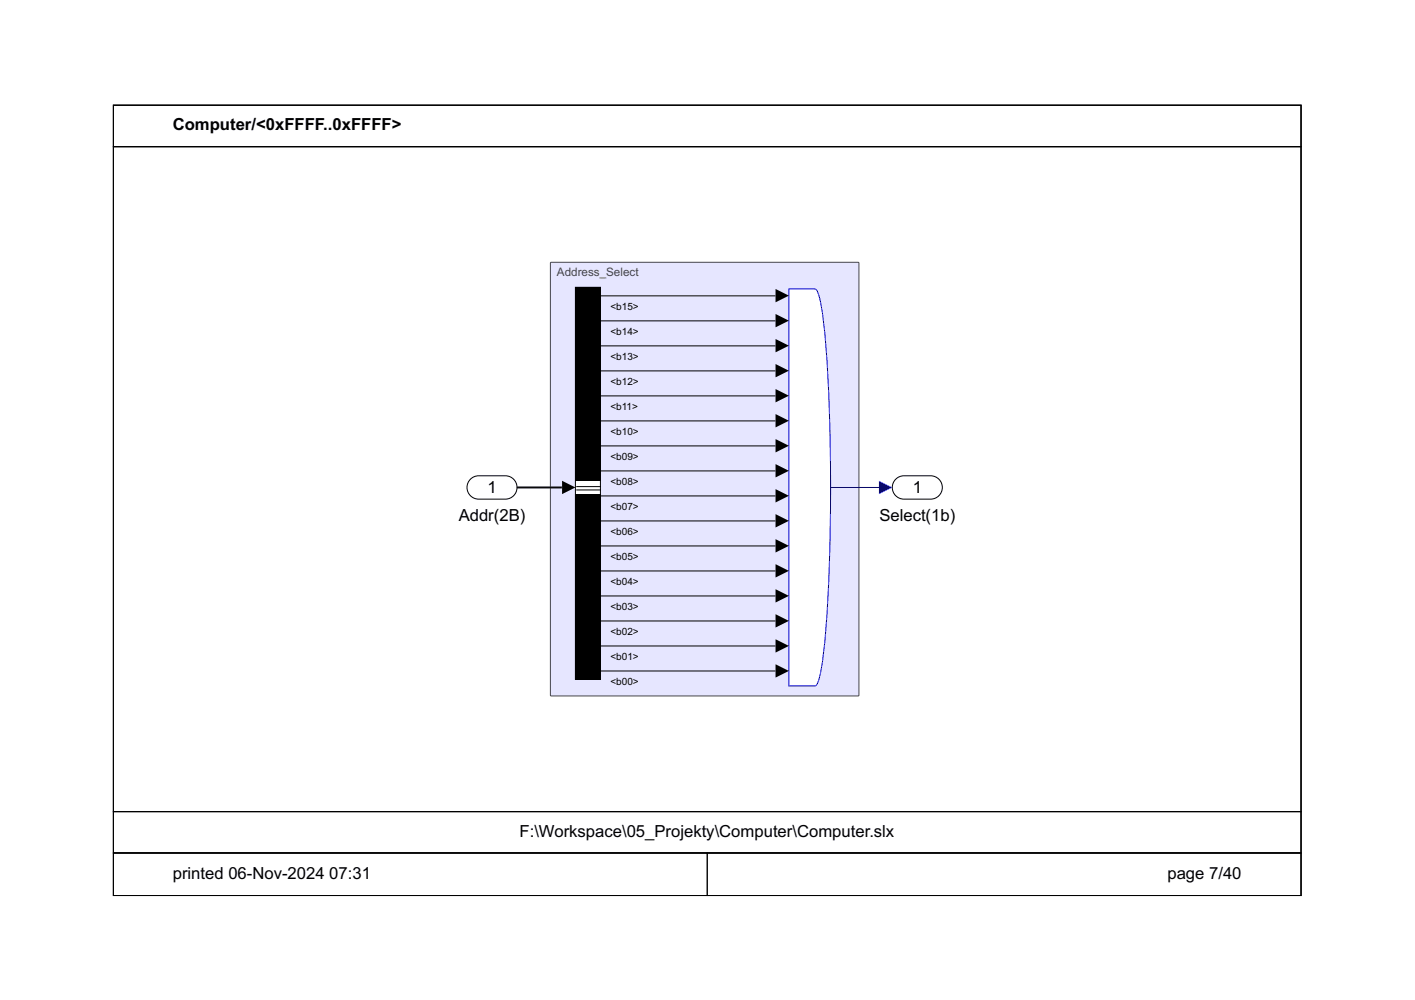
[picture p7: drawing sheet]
<svg xmlns="http://www.w3.org/2000/svg" width="297mm" height="210mm" viewBox="0 0 297 210" stroke-linecap="round" stroke-linejoin="round" font-family="sans-serif">
<defs><g id="words">
<g font-size="3.5">
<text x="36.3" y="27.3">Computer/&lt;0xFFFF..0xFFFF&gt;</text>
<text x="102.3" y="103.5">1</text>
<text x="191.6" y="103.5">1</text>
<text x="96.3" y="109.3">Addr(2B)</text>
<text x="184.6" y="109.3">Select(1b)</text>
<text x="109.1" y="175.6">F:\Workspace\05_Projekty\Computer\Computer.slx</text>
<text x="36.3" y="184.4">printed 06-Nov-2024</text>
<text x="69.1" y="184.4">07:31</text>
<text x="245.1" y="184.4">page 7/40</text>
</g>
<text font-size="2.5" fill="#45454c" x="116.9" y="57.8">Address_Select</text>
<g font-size="2.1">
<text x="128.1" y="65">&lt;b15&gt;</text>
<text x="128.1" y="70.3">&lt;b14&gt;</text>
<text x="128.1" y="75.5">&lt;b13&gt;</text>
<text x="128.1" y="80.8">&lt;b12&gt;</text>
<text x="128.1" y="86">&lt;b11&gt;</text>
<text x="128.1" y="91.3">&lt;b10&gt;</text>
<text x="128.1" y="96.5">&lt;b09&gt;</text>
<text x="128.1" y="101.8">&lt;b08&gt;</text>
<text x="128.1" y="107">&lt;b07&gt;</text>
<text x="128.1" y="112.3">&lt;b06&gt;</text>
<text x="128.1" y="117.5">&lt;b05&gt;</text>
<text x="128.1" y="122.8">&lt;b04&gt;</text>
<text x="128.1" y="128.1">&lt;b03&gt;</text>
<text x="128.1" y="133.3">&lt;b02&gt;</text>
<text x="128.1" y="138.6">&lt;b01&gt;</text>
<text x="128.1" y="143.8">&lt;b00&gt;</text>
</g>
</g></defs>
<path d="M115.6 55.1h64.7v90.9h-64.7z" fill-rule="evenodd" fill="#e6e6ff" stroke="#45454c" stroke-width=".21"/>
<path d="M187.8 100.8a2.45 2.45 0 0 1 2-.9h5.6a2.45 2.45 0 0 1 2.4 2.4 2.45 2.45 0 0 1-2.4 2.5h-5.6a2.45 2.45 0 0 1-2.2-1.4 2.45 2.45 0 0 1 .2-2.6z" fill="#fff"/>
<path d="M187.8 100.8a2.45 2.45 0 0 1 2-.9h5.6a2.45 2.45 0 0 1 2.4 2.4 2.45 2.45 0 0 1-2.4 2.5h-5.6a2.45 2.45 0 0 1-2.2-1.4 2.45 2.45 0 0 1 .2-2.6z" fill="none" stroke="#000" stroke-width=".21"/>
<path d="M98.6 100.8a2.45 2.45 0 0 1 1.9-.9h5.6a2.45 2.45 0 0 1 2.4 2.4 2.45 2.45 0 0 1-2.4 2.5h-5.6a2.45 2.45 0 0 1-2.2-1.4 2.45 2.45 0 0 1 .3-2.6z" fill="#fff"/>
<path d="M98.6 100.8a2.45 2.45 0 0 1 1.9-.9h5.6a2.45 2.45 0 0 1 2.4 2.4 2.45 2.45 0 0 1-2.4 2.5h-5.6a2.45 2.45 0 0 1-2.2-1.4 2.45 2.45 0 0 1 .3-2.6z" fill="none" stroke="#000" stroke-width=".21"/>
<path d="M120.8 60.3h5.2v82.3h-5.2z" fill="#fff"/>
<path d="M120.8 60.3h5.2v82.3h-5.2zM121 102.1h5.1M121 102.8h5.1" fill="none" stroke="#000" stroke-width=".21"/>
<g fill="#000">
<path d="M120.8 60.3h5.2v40.6h-5.2z" fill-rule="evenodd"/>
<path d="M120.8 103.7h5.2v38.9h-5.2z" fill-rule="evenodd"/>
</g>
<path d="M165.6 60.7h5.5a2.64 2.64 0 0 1 1 2.1 169.8 169.8 0 0 1 2.1 26.4 391 391 0 0 1-1.4 48.5l-.4 3a7.6 7.6 0 0 1-1.1 3.1l-.2 .2h-5.5z" fill="#fff"/>
<path d="M165.6 60.7h5.5a2.64 2.64 0 0 1 1 2.1 169.8 169.8 0 0 1 2.1 26.4 391 391 0 0 1-1.4 48.5l-.4 3a7.6 7.6 0 0 1-1.1 3.1l-.2 .2h-5.5z" fill="none" stroke="#00c" stroke-width=".21"/>
<path d="M184.5 100.9l2.8 1.4-2.8 1.4z" fill="#00c"/>
<path d="M174.4 102.3h10.1" fill="none" stroke="#00c" stroke-width=".21"/>
<g fill="#000">
<path d="M162.8 71.2l2.8 1.4-2.8 1.4zM162.8 76.4l2.8 1.4-2.8 1.4zM162.8 60.7l2.8 1.4-2.8 1.4zM162.8 65.9l2.8 1.4-2.8 1.4zM162.8 92.2l2.8 1.4-2.8 1.4zM162.8 86.9l2.8 1.4-2.8 1.4zM162.8 97.4l2.8 1.4-2.8 1.4zM162.8 81.7l2.8 1.4-2.8 1.4zM118 100.9l2.8 1.4-2.8 1.4zM162.8 113.2l2.8 1.4-2.8 1.4zM162.8 102.7l2.8 1.4-2.8 1.4zM162.8 107.9l2.8 1.4-2.8 1.4z"/>
<path d="M162.8 118.4l2.8 1.4-2.8 1.4zM162.8 134.2l2.8 1.4-2.8 1.4zM162.8 123.7l2.8 1.4-2.8 1.4zM162.8 128.9l2.8 1.4-2.8 1.4zM162.8 139.4l2.8 1.4-2.8 1.4z"/>
</g>
<path d="M108.5 102.3h9.5" fill="none" stroke="#000" stroke-width=".42"/>
<path d="M108.5 102.3h9.5" fill="none" stroke="#fff" stroke-width=".25"/>
<g fill="none" stroke="#000" stroke-width=".21">
<path d="M23.8 30.8h249.3v139.6h-249.3zM23.8 22.1h249.3v8.7h-249.3zM23.8 22.1h249.3v165.9h-249.3zM126 72.6h36.8M126 77.9h36.8M126 62.1h36.8M126 67.4h36.8M126 93.6h36.8M126 88.3h36.8M126 98.8h36.8M126 83.1h36.8M108.5 102.3h9.5"/>
<path d="M126 114.6h36.8M126 104.1h36.8M126 109.3h36.8M126 119.8h36.8M126 135.6h36.8M126 125.1h36.8M126 130.3h36.8M126 140.8h36.8M23.8 170.4h249.3v8.6h-249.3zM23.8 179h124.7v9h-124.7zM23.8 179h249.3v9h-249.3zM148.5 179h124.6v9h-124.6z"/>
</g>
<use href="#words"/>
</svg>
